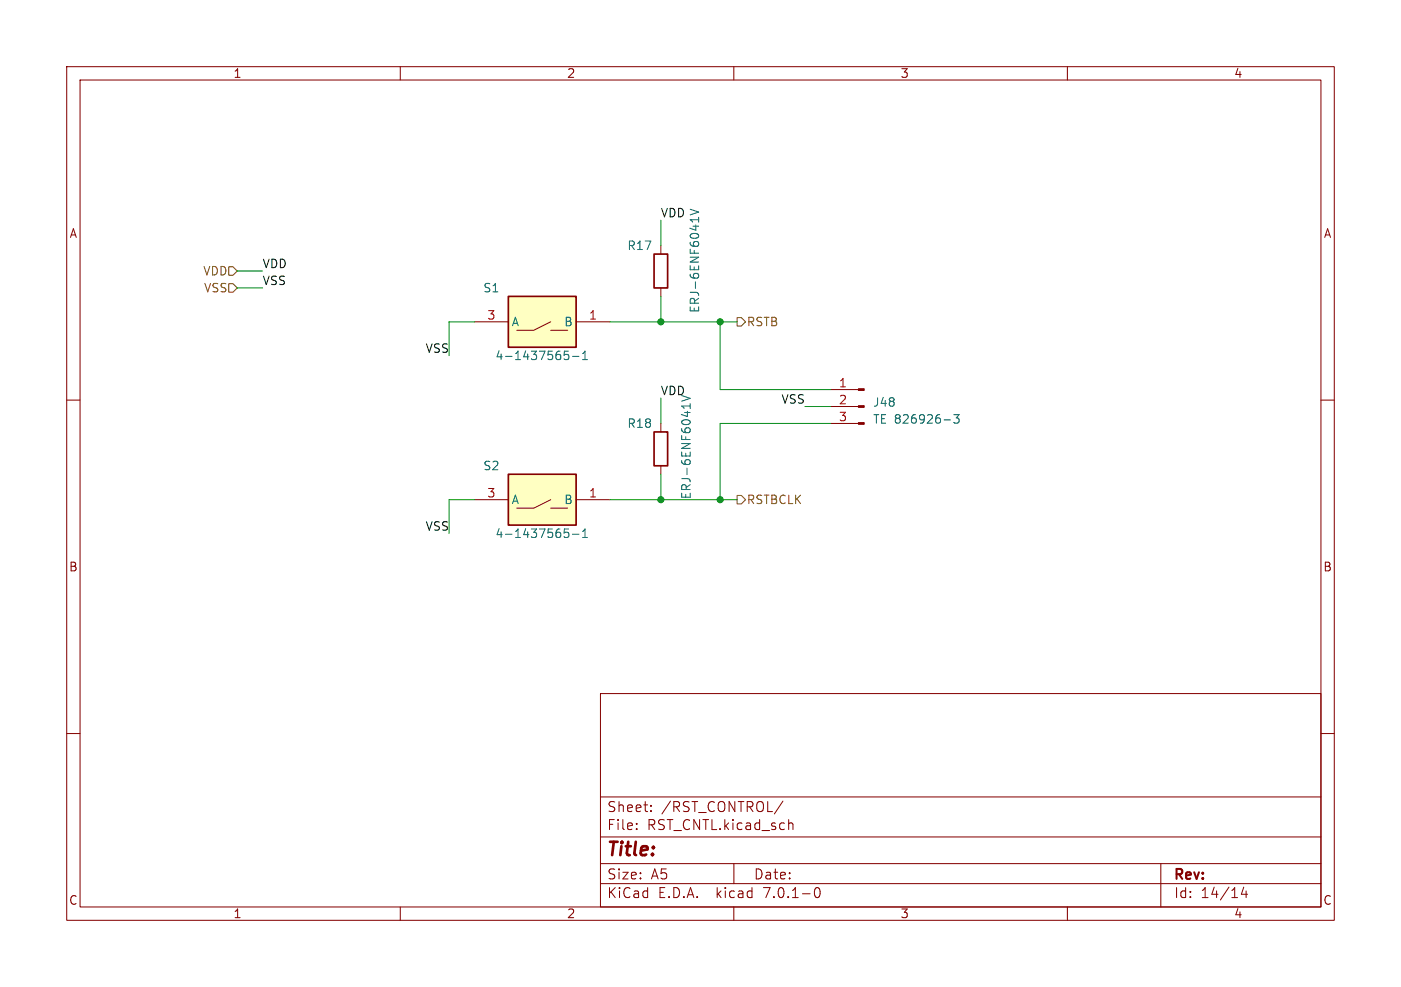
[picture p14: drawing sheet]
<svg xmlns="http://www.w3.org/2000/svg" width="210mm" height="148mm" viewBox="0 0 210 148" stroke-linecap="round" stroke-linejoin="round" font-family="sans-serif">
<defs><g id="words">
<text font-size="2.8" fill="#840000" x="91" y="128.8">Title:</text>
<g font-size="2.1" fill="#840000">
<text x="91" y="124.6">File:</text>
<text x="91" y="121.9">Sheet:</text>
<text x="97" y="124.6">RST_CNTL.kicad_sch</text>
<text x="99.2" y="121.9">/RST_CONTROL/</text>
<text x="91" y="134.8">KiCad</text>
<text x="91" y="132">Size:</text>
<text x="97.6" y="132">A5</text>
<text x="98.7" y="134.8">E.D.A.</text>
<text x="107.4" y="134.8">kicad</text>
<text x="113" y="132">Date:</text>
<text x="114.5" y="134.8">7.0.1-0</text>
<text x="176" y="132.2">Rev:</text>
<text x="176" y="134.8">Id:</text>
<text x="180" y="134.8">14/14</text>
</g>
<g font-size="1.8" fill="#840000">
<text x="35" y="11.8">1</text>
<text x="85" y="11.8">2</text>
<text x="135" y="11.8">3</text>
<text x="185" y="11.8">4</text>
<text x="10.4" y="35.8">A</text>
<text x="198.4" y="35.8">A</text>
<text x="10.3" y="85.8">B</text>
<text x="198.3" y="85.8">B</text>
<text x="10.3" y="135.8">C</text>
<text x="35" y="137.8">1</text>
<text x="85" y="137.8">2</text>
<text x="135" y="137.8">3</text>
<text x="185" y="137.8">4</text>
<text x="198.3" y="135.8">C</text>
</g>
<g font-size="1.8" fill="#0f0f0f">
<text x="99.1" y="32.7">VDD</text>
<text x="39.4" y="40.3">VDD</text>
<text x="39.4" y="42.8">VSS</text>
<text x="63.7" y="53">VSS</text>
<text x="99.1" y="59.3">VDD</text>
<text x="117" y="60.6">VSS</text>
<text x="63.7" y="79.7">VSS</text>
</g>
<g font-size="1.8" fill="#725600">
<text x="30.3" y="41.5">VDD</text>
<text x="30.5" y="44">VSS</text>
<text x="112" y="49.1">RSTB</text>
<text x="112" y="75.8">RSTBCLK</text>
</g>
<g font-size="1.8" fill="#006464">
<text x="94" y="37.7">R17</text>
<text x="72.4" y="44">S1</text>
<text x="105" y="47" transform="rotate(-90 105 47)">ERJ-6ENF6041V</text>
<text x="76.7" y="49.1">A</text>
<text x="84.5" y="49.1">B</text>
<text x="74.2" y="54.2">4-1437565-1</text>
<text x="94" y="64.3">R18</text>
<text x="130.8" y="61.2">J48</text>
<text x="130.8" y="63.7">TE 826926-3</text>
<text x="72.4" y="70.7">S2</text>
<text x="76.7" y="75.8">A</text>
<text x="84.5" y="75.8">B</text>
<text x="103.7" y="74.9" transform="rotate(-90 103.7 74.9)">ERJ-6ENF6041V</text>
<text x="74.2" y="80.8">4-1437565-1</text>
</g>
<g font-size="1.8" fill="#a90000">
<text x="73" y="48">3</text>
<text x="88.2" y="48">1</text>
<text x="125.7" y="58.2">1</text>
<text x="125.7" y="60.7">2</text>
<text x="125.7" y="63.2">3</text>
<text x="73" y="74.7">3</text>
<text x="88.2" y="74.7">1</text>
</g>
</g></defs>
<g fill="none" stroke="#840000" stroke-width=".15">
<path d="M10 10h190v128h-190zM12 12h186v124h-186zM60 10v2M110 10v2M160 10v2M99.1 36.8v1.3M10 60h2M71.1 48.3h5.1M82.5 48.3l-2.5 1.2h-2.5M82.5 49.5h2.6M86.4 48.3h5M99.1 43.2v1.3"/>
<path d="M124.5 58.4h4.2M198 60h2M71.1 74.9h5.1M82.5 74.9l-2.5 1.3h-2.5M82.5 76.2h2.6M86.4 74.9h5M99.1 63.5v1.3M99.1 69.9v1.2M124.5 63.5h4.2M124.5 61h4.2M10 110h2M90 104h108v32h-108z"/>
<path d="M90 119.5h108M198 110h2M60 136v2M90 132.5h108M90 129.5h108M90 125.5h108M95.4 124.3v.1M95.4 123.5v.1M97.6 121.6v.1M97.6 120.8v.1M110 136v2M110 129.5v3"/>
<path d="M117.4 120.1l-1.3 2M118.2 123.5a.37 .37 0 0 1 .7 .1v.8M122.2 133.2l.4-.1a.94 .94 0 0 1 0 1.5h-.2a.91 .91 0 0 1-.2-1.4zM160 136v2M174 129.5v6.5M186.4 133l-.3 1.1h.9M186.8 133.6v1"/>
</g>
<g fill="#ffffc2" stroke="#ffffc2" stroke-width=".15">
<path d="M76.2 44.5h10.2v7.6h-10.2z"/>
<path d="M76.2 71.1h10.2v7.6h-10.2z"/>
</g>
<path d="M98 38.1h2.1v5.1h-2.1zM76.2 44.5h10.2v7.6h-10.2zM76.2 71.1h10.2v7.6h-10.2zM98 64.8h2.1v5.1h-2.1z" fill="none" stroke="#840000" stroke-width=".25"/>
<g fill="none" stroke="#006464" stroke-width=".15">
<path d="M103.5 31.4l1.2 .4-1.2 .4M104.7 32.6v.7M85.2 52.7h-.6l-.1 .6 .2-.2 .5 .1 .1 .2-.1 .4-.2 .1-.5-.1M85.8 53.4h1M87.3 53.9h.8M87.3 53l.4-.3v1.2M102.2 59.3l1.3 .4-1.3 .5M85.2 79.3h-.6l-.1 .6 .2-.1 .5 .1 .1 .2-.1 .4-.2 .1-.5-.1M87.3 79.7l.4-.4v1.3M103.5 60.5v.8M141.5 63h1M143 62.2h.8l-.5 .5 .4 .1v.5l-.2 .2h-.3l-.2-.2"/>
<path d="M85.8 80.1h1M87.3 80.6h.8"/>
</g>
<g fill="#840000" stroke="#840000" stroke-width=".15">
<path d="M128.7 63.4h.8v.2h-.8z"/>
<path d="M128.7 60.8h.8v.3h-.8z"/>
<path d="M128.7 58.3h.8v.2h-.8z"/>
</g>
<path d="M34.3 40h.6l.7 .6-.7 .7h-.6zM34.3 42.5h.6l.7 .7-.7 .6h-.6zM110.5 47.6h.6l.7 .7-.7 .6h-.6zM110.5 74.3h.6l.7 .6-.7 .7h-.6z" fill="none" stroke="#725600" stroke-width=".15"/>
<g fill="none" stroke="#009600" stroke-width=".15">
<path d="M99.1 33v3.8M35.6 43.2h3.8M35.6 40.6h3.8M71.1 48.3h-3.8v5M91.4 48.3h19.1M99.1 44.5v3.8M99.1 59.7v3.8M107.9 48.3v10.1h16.6M71.1 74.9h-3.8v5.1M91.4 74.9h19.1M99.1 71.1v3.8M120.6 61h3.9"/>
<path d="M124.5 63.5h-16.6v11.4"/>
</g>
<g fill="#009600" stroke="#009600" stroke-width=".15">
<circle cx="107.9" cy="74.9" r=".46"/>
<circle cx="99.1" cy="74.9" r=".46"/>
<circle cx="99.1" cy="48.3" r=".46"/>
<circle cx="107.9" cy="48.3" r=".46"/>
</g>
<use href="#words"/>
</svg>
